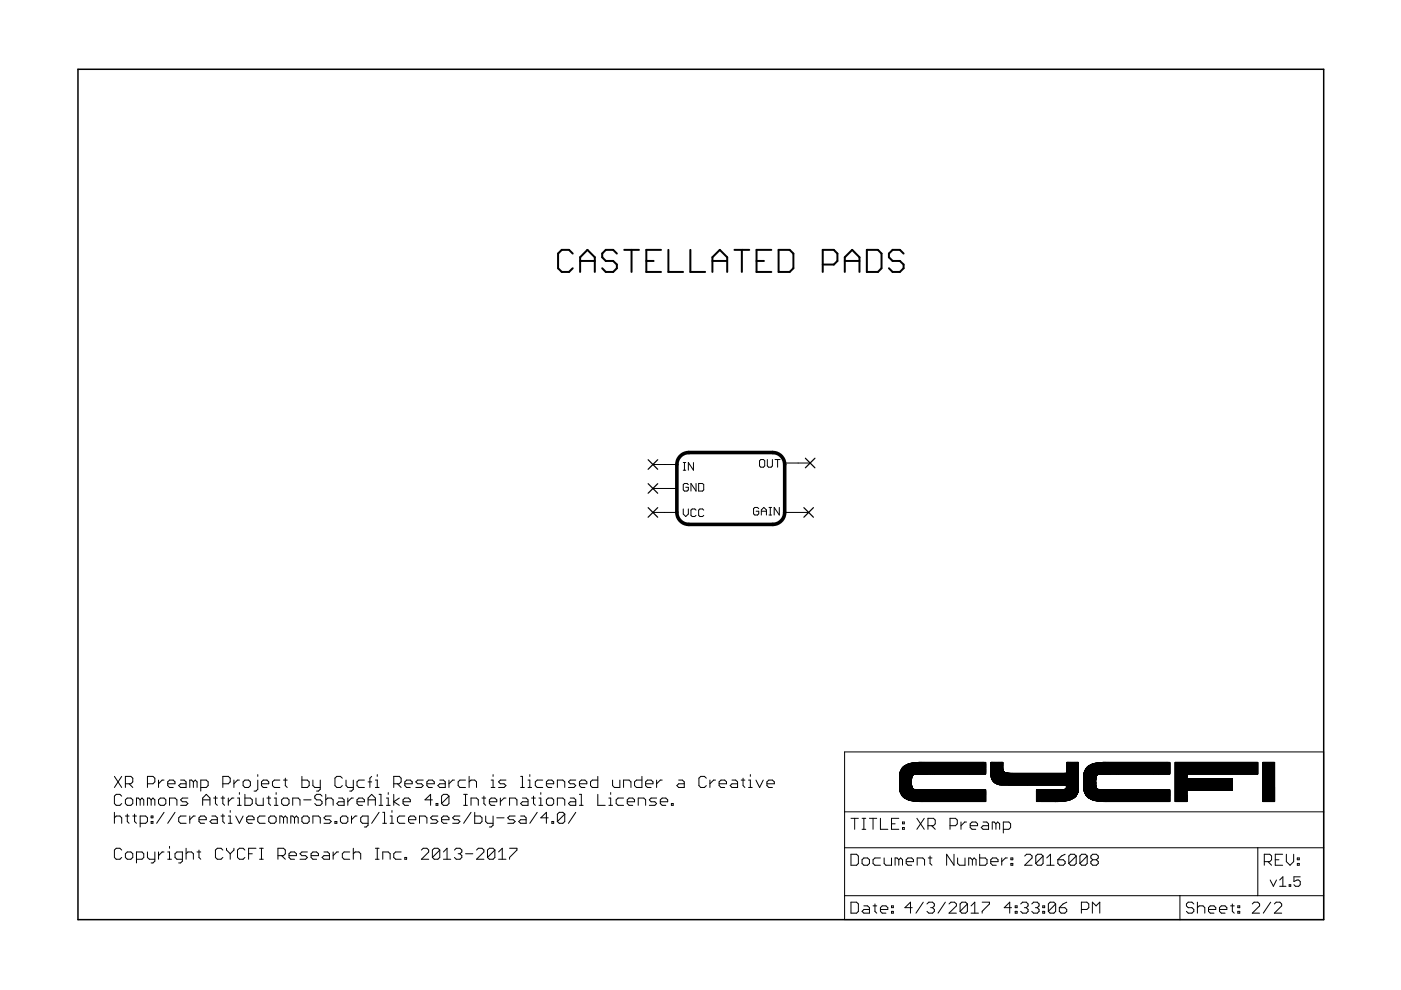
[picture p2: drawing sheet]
<svg xmlns="http://www.w3.org/2000/svg" width="297mm" height="210mm" viewBox="0 0 297 210" stroke-linecap="round" stroke-linejoin="round" font-family="sans-serif">
<g fill="none" stroke="#000" stroke-width=".21">
<path d="M138.4 98.5h5.1M144.9 99.7h.5M144.9 98.1h.5M145.1 98.1v1.6M147 98.1v1.6l-1.1-1.6v1.6M161.3 97.4h.6l.2 .3v1.1l-.2 .3h-.6l-.3-.3v-1.1zM162.7 97.4v1.4l.3 .3h.5l.3-.3v-1.4M164.3 97.4h1.1M164.9 97.4v1.7M166.7 98.2h5.1M138.4 103.6h5.1M138.4 108.6h5.1"/>
<path d="M144.9 107.9v1.1l.5 .5 .5-.5v-1.1M145.9 102.8l-.2-.3h-.6l-.2 .3v1.1l.2 .2h.6l.2-.2v-.6h-.5M147.6 102.5v1.6l-1.1-1.6v1.6M147.6 108.2l-.3-.3h-.5l-.3 .3v1.1l.3 .2h.5l.3-.2M148.1 102.5h.8l.3 .3v1.1l-.3 .2h-.8zM149.2 108.2l-.3-.3h-.5l-.3 .3v1.1l.3 .2h.5l.3-.2M160.9 107.8l-.3-.2h-.6l-.2 .2v1.1l.2 .3h.6l.3-.3v-.5h-.6M161.4 109.2v-1.1l.5-.5 .6 .5v1.1M161.4 108.4h1.1M163 107.6h.6M163 109.2h.6M163.3 107.6v1.6"/>
<path d="M165.2 107.6v1.6l-1.1-1.6v1.6M166.4 108.6h5M179.1 159.4h101.5v35.6h-101.5zM24.3 164.6l1.5 2.4M24.3 172.2v2.4M24.3 173.4l.3-.4h.8l.4 .4v1.2M25.8 164.6l-1.5 2.4M25.8 168.8l-.4-.4h-.8l-.3 .4v1.6l.3 .4h.8l.4-.4M26.6 166.2h1.1l.5-.4v-.8l-.5-.4h-1.1v2.4M26.6 169.6l.4-.4h.7l.5 .4v.8l-.5 .4h-.7l-.4-.4zM26.6 173h.8M27 172.6v1.6l.4 .4"/>
<path d="M27.4 166.2l.8 .8M28.2 173h.7M28.5 172.6v1.6l.4 .4M29.7 174.6h1.2l.4-.4v-.8l-.4-.4h-1.2v2.3M29.7 169.6l-.4-.4h-.4v1.6M29.7 169.6v1.2M29.7 169.6l.4-.4 .4 .4v1.2M31.3 166.2h1.1l.4-.4v-.8l-.4-.4h-1.1v2.4M32 169.6l-.3-.4h-.4v1.6M32 169.6l.4-.4 .4 .4v1.2M32 169.6v1.2M32 173h.4v.4h-.4z"/>
<path d="M32 174.2h.4v.4h-.4zM33.6 165.4v1.6M34 169.2h.8l.4 .4v.8l-.4 .4h-.8l-.4-.4v-.8zM34.8 165.4h-.4l-.8 .8M34.8 172.2l-1.6 2.4M35.6 166.2h1.5v-.4l-.4-.4h-.8l-.3 .4v.8l.3 .4h.8M35.9 170.8v-1.6h1.2l.4 .4v1.2M35.9 179.5v.4M37.1 172.2l-1.5 2.4M38.3 165.4h.8l.4 .4v1.2h-1.2l-.4-.4 .4-.4h1.2M39.5 179.9v2.3M39.5 173h-1.2l-.4 .4v.8l.4 .4h1.2"/>
<path d="M39.8 169.2h-1.1l-.4 .4 .4 .4h.8l.3 .4-.3 .4h-1.2M40.2 173v1.6M41 165.8l-.4-.4h-.4v1.6M41 165.8v1.2M41 165.8l.4-.4 .4 .4v1.2M41.4 173h-.4l-.8 .8M42.2 173.8h1.5v-.4l-.4-.4h-.7l-.4 .4v.8l.4 .4h.7M42.6 167h1.1l.4-.4v-.8l-.4-.4h-1.1v2.3M43 170.8v-1.6l.7-.8 .8 .8v1.6M43 169.6h1.5M44.9 173h.8l.4 .4v1.2h-1.2l-.4-.4 .4-.4h1.2M45.3 169.2h.8"/>
<path d="M45.7 168.8v1.6l.4 .4M46.9 169.2h.7M46.9 173h.7M47.2 166.2h1.2l.4-.4v-.8l-.4-.4h-1.2v2.4M47.2 168.8v1.6l.4 .4M47.2 172.6v1.6l.4 .4M48 179.9v.3l.8 .8M48.4 173h.4v1.6M48.4 169.2v1.6M48.4 174.6h.8M48.8 171.9v.3M49.6 165.4v1.6"/>
<path d="M49.6 179.9v.3l-.8 .8M49.6 169.2h-.4l-.8 .8M50 173l.8 1.6 .7-1.6M50.4 170.8h.7M50.4 169.2h.4v1.6M50.8 165.4h-.4l-.8 .8M50.8 168v.4M51.5 165.8l.4-.4h.8l.4 .4v.8l-.4 .4h-.8l-.4-.4zM51.9 168.4v2.4h1.2l.4-.4v-.8l-.4-.4h-1.2M52.3 173.8h1.6v-.4l-.4-.4h-.8l-.4 .4v.8l.4 .4h.8M54.3 169.2v1.2l.4 .4h1.1v-1.6M54.3 179.9h-1.6v2.3"/>
<path d="M54.7 165.4v1.9l-.4 .4h-.4M54.7 164.2v.4M55 179.9h.8M55.4 166.2h1.6v-.4l-.4-.4h-.8l-.4 .4v.8l.4 .4h.8M55.4 179.9v2.3M56.2 173h-1.2l-.3 .4v.8l.3 .4h1.2M56.6 169.2h.8M57 168.8v1.6l.4 .4M57 173.4l.4-.4h.8l.3 .4v.8l-.3 .4h-.8l-.4-.4zM58.2 170.8h.7M58.2 169.2h.3v1.6M58.5 168v.4"/>
<path d="M59.3 165.4h-1.1l-.4 .4v.8l.4 .4h1.1M59.7 169.6l.4-.4h.8l.4 .4v.8l-.4 .4h-.8l-.4-.4zM60.1 165.4h.8M60.1 173.4l-.4-.4h-.4v1.6M60.1 173.4v1.2M60.1 173.4l.4-.4 .4 .4v1.2M60.5 165v1.6l.4 .4M62.1 170.8v-1.6h1.1l.4 .4v1.2M62.4 173.4l-.3-.4h-.4v1.6M62.4 173.4v1.2M62.4 173.4l.4-.4 .4 .4v1.2M64 164.6v2.4h1.2l.4-.4v-.8l-.4-.4h-1.2"/>
<path d="M64 173.4l.4-.4h.8l.4 .4v.8l-.4 .4h-.8l-.4-.4zM64.4 169.6h1.6M66.3 165.4v1.2l.4 .4h1.2M66.3 174.6v-1.6h1.2l.4 .4v1.2M67.9 165.4v1.9l-.4 .4h-.4M68.3 168.8l-.4-.4h-.8l-.4 .4v.4l.4 .4h.8l.4 .4v.4l-.4 .4h-.8l-.4-.4M69.1 169.6l.4-.4h.7l.4 .4v1.2M69.1 168.4v2.4M70.2 173h-1.1l-.4 .4 .4 .4h.7l.4 .4-.4 .4h-1.1M71 174.2h.4v.4h-.4zM71.8 169.2h.8l.4 .4v1.2h-1.2l-.4-.4 .4-.4h1.2M72.2 173.4l.4-.4h.8l.3 .4v.8l-.3 .4h-.8l-.4-.4z"/>
<path d="M72.6 165l-.4-.4h-.8l-.4 .4v1.6l.4 .4h.8l.4-.4M73.4 165.4v1.2l.3 .4h1.2M73.7 169.2v1.6M74.5 173v1.6M74.9 165.4v1.9l-.4 .4h-.4M74.9 179.9v2.3M74.9 169.2h-.4l-.8 .8M75.7 170h1.6v-.4l-.4-.4h-.8l-.4 .4v.8l.4 .4h.8M75.7 173h-.4l-.8 .8M77.3 165.4h-1.2l-.4 .4v.8l.4 .4h1.2M78 165.8h.8M78 169.6h1.6"/>
<path d="M78 170.8v-1.6l.8-.8 .8 .8v1.6M78 174.6h-1.1l-.4-.4v-.8l.4-.4h1.1v2l-.4 .3h-.3M78.8 164.6l-.4 .4v2M79.6 165.4h.4v1.6M79.6 167h.8M79.6 179.9h.8M80 164.2v.4M80 179.9v2.3M80.4 168.4h.4v2.4M80.4 170.8h.8M80.4 172.2l-1.6 2.4M81.2 174.6h.7"/>
<path d="M81.2 172.2h.3v2.4M81.9 170.8h.8M81.9 169.2h.4v1.6M82.3 168v.4M82.7 173h.4v1.6M82.7 174.6h.8M83.1 171.9v.3M83.5 166.2h1.2l.3-.4v-.8l-.3-.4h-1.2v2.4M83.5 168.4v2.4M84.3 166.2l.7 .8M84.7 169.2l-1.2 .8 1.2 .8M85.4 170h1.6v-.4l-.4-.4h-.8l-.4 .4v.8l.4 .4h.8"/>
<path d="M85.8 166.2h1.6v-.4l-.4-.4h-.8l-.4 .4v.8l.4 .4h.8M85.8 173h-1.1l-.4 .4v.8l.4 .4h1.1M86.6 173.8h1.6v-.4l-.4-.4h-.8l-.4 .4v.8l.4 .4h.8M88.9 174.6v-1.6h1.2l.4 .4v1.2M89.7 165.4h-1.1l-.4 .4 .4 .4h.7l.4 .4-.4 .4h-1.1M90.5 166.2h1.6v-.4l-.4-.4h-.8l-.4 .4v.8l.4 .4h.8M91.7 169.6h-1.6l1.2-1.2v2.4M92.5 170.4h.3v.4h-.3zM92.8 173h-1.1l-.4 .4 .4 .4h.8l.3 .4-.3 .4h-1.2M93.2 165.4h.8l.4 .4v1.2h-1.2l-.4-.4 .4-.4h1.2M93.6 173.8h1.6v-.4l-.4-.4h-.8l-.4 .4v.8l.4 .4h.8M95.2 165.4v1.6"/>
<path d="M95.2 168.8v1.6l-.4 .4h-.8l-.4-.4M95.2 168.8l-.4-.4h-.8l-.4 .4v1.6M95.2 168.8l-1.6 1.6M96.4 165.4h-.4l-.8 .8M97.5 173h-1.1l-.4 .4 .4 .4h.7l.4 .4-.4 .4h-1.1M98.3 168.4h.8M98.3 170.8h.8M98.7 165.4h-1.2l-.4 .4v.8l.4 .4h1.2M98.7 168.4v2.4M99.5 165.8l.4-.4h.7l.4 .4v1.2M99.5 164.6v2.4M99.9 170.8v-1.6h1.1l.4 .4v1.2"/>
<path d="M99.9 172.2l-1.6 2.4M100.6 172.2v2.4h1.2l.4-.4v-.8l-.4-.4h-1.2M102.2 169.2h.8M102.6 168.8v1.6l.4 .4M103 173v1.2l.4 .4h1.1M103.8 170h1.5v-.4l-.4-.4h-.8l-.3 .4v.8l.3 .4h.8M104.1 165.4h.4v1.6M104.1 167h.8M104.5 164.2v.4M104.5 173v2l-.4 .3h-.3M105.3 173.4h1.6M106.1 169.2v1.6"/>
<path d="M107.3 165.4h-1.2l-.4 .4 .4 .4h.8l.4 .4-.4 .4h-1.2M107.3 169.2h-.4l-.8 .8M108 170.8v-1.6h1.2l.4 .4v1.2M108 179.9h1.6v.3l-1.6 1.6v.4M109.2 173h-1.2l-.3 .4 .3 .4h.8l.4 .4-.4 .4h-1.1M110.4 164.6h.4v2.4M110.4 167h.8M110.4 173h.8l.3 .4v1.2h-1.1l-.4-.4 .4-.4h1.1M110.8 169.2h.7l.5 .4v1.2h-1.2l-.4-.4 .4-.4h1.2M112 165.4h.3v1.6M112 167h.7M112.3 164.2v.4"/>
<path d="M112.7 169.2h.8M113.1 168.8v1.6l.4 .4M113.9 172.2l-1.6 2.4M114.3 170.8h.8M114.3 169.2h.4v1.6M114.7 168v.4M115.1 165.4h-1.2l-.4 .4v.8l.4 .4h1.2M115.8 166.2h1.6v-.4l-.4-.4h-.8l-.4 .4v.8l.4 .4h.8M116.2 169.2h.8l.4 .4v.8l-.4 .4h-.8l-.4-.4v-.8zM116.2 173.4h-1.5l1.1-1.2v2.4M117 174.2h.4v.4h-.4zM118.2 167v-1.6h1.1l.4 .4v1.2"/>
<path d="M118.2 170.8v-1.6h1.1l.4 .4v1.2M119.7 172.6l-.4-.4h-.7l-.4 .4v1.6M119.7 172.6v1.6l-.4 .4h-.7l-.4-.4M119.7 172.6l-1.5 1.6M120.9 169.2h.8l.4 .4v1.2h-1.2l-.4-.4 .4-.4h1.2M122.1 165.4h-1.2l-.4 .4 .4 .4h.8l.4 .4-.4 .4h-1.2M122.1 172.2l-1.6 2.4M122.9 166.2h1.5v-.4l-.4-.4h-.7l-.4 .4v.8l.4 .4h.7M122.9 168.4h.4v2.4M122.9 170.8h.7M126.7 164.6v2.4h-1.1l-.4-.4v-.8l.4-.4h1.1M126.7 168.4v2.4h1.6"/>
<path d="M129.1 170.8h.8M129.1 169.2h.4v1.6M129.5 168v.4M129.9 165.4v1.2l.4 .4h1.1v-1.6M132.2 167v-1.6h1.2l.4 .4v1.2M132.2 169.2h-1.2l-.4 .4v.8l.4 .4h1.2M133 170h1.5v-.4l-.3-.4h-.8l-.4 .4v.8l.4 .4h.8M135.3 170.8v-1.6h1.2l.4 .4v1.2M136.1 164.6v2.4h-1.2l-.4-.4v-.8l.4-.4h1.2M136.9 166.2h1.6v-.4l-.5-.4h-.7l-.4 .4v.8l.4 .4h.7M139.2 165.4v1.6M139.2 169.2h-1.2l-.3 .4 .3 .4h.8l.4 .4-.4 .4h-1.1"/>
<path d="M140 170h1.6v-.4l-.4-.4h-.8l-.4 .4v.8l.4 .4h.8M140.4 165.4h-.4l-.8 .8M142.3 170.4h.4v.4h-.4zM143.9 165.4h.8l.4 .4v1.2h-1.2l-.4-.4 .4-.4h1.2M149.8 165l-.4-.4h-.8l-.4 .4v1.6l.4 .4h.8l.4-.4M150.5 165.4v1.6M151.7 165.4h-.4l-.8 .8M152.5 166.2h1.5v-.4l-.4-.4h-.7l-.4 .4v.8l.4 .4h.7M155.2 165.4h.8l.4 .4v1.2h-1.2l-.4-.4 .4-.4h1.2M157.1 165.4h.8M157.5 165v1.6l.4 .4M158.7 165.4h.4v1.6"/>
<path d="M158.7 167h.8M159.1 164.2v.4M160.3 165.4l.8 1.6 .7-1.6M162.6 166.2h1.6v-.4l-.4-.4h-.8l-.4 .4v.8l.4 .4h.8M179.1 179.7h101.5M179.1 172.1h101.5M180.4 173.5h1.6M181.2 173.5v2.3M182.8 173.5h.8M182.8 175.8h.8M183.2 173.5v2.3M184.3 173.5h1.6"/>
<path d="M185.1 173.5v2.3M186.7 173.5v2.3h1.5M189 174.7h.8M190.6 173.5h-1.6v2.3h1.6M190.8 164.6h2.5M190.8 166.2h2.5M190.8 165.4h2.5M190.8 166.9h2.5M190.8 165.8h2.5M190.8 167.5h18.2v2.4h-14.4M190.8 164.1v3.4M190.8 164.4h2.6"/>
<path d="M190.8 166.9h2.5l.1 .2-.1-.2M190.8 164.5h2.6M190.8 166.6h2.5v.5a1.11 1.11 0 0 0 1.3 .3M190.8 165.1h2.5M190.8 167.4h3.5M190.8 166.4l2.5 .1M190.8 166.5l2.5 .1M190.8 166.8l2.5 .1M190.8 167l2.6 .1M190.8 167.2h2.8M190.8 167.3h2.9M190.8 167.4l4.2 .1"/>
<path d="M190.8 167.3h2.8M190.8 165h2.5M190.8 167.5l.1 .5M190.8 167.1h2.6M190.8 167h2.5M190.8 166.7h2.5M190.8 166.6h2.5M190.8 166.5h2.5M190.8 166.4h2.5M190.8 166.3h2.5M190.8 166.1h2.5M190.8 166h2.5"/>
<path d="M190.8 165.9h2.5M190.8 165.7h2.5M190.8 165.6h2.5M190.8 165.5h2.5M190.8 165.3h2.5M190.8 165.2h2.5M190.8 164.9h2.5M190.8 164.8h2.5M190.8 164.7h2.5M190.8 164.1h18.2M190.8 167.4v.1M190.8 167.5h18.2"/>
<path d="M190.8 167.7h18.2M190.8 164.1h.1M190.8 163.9h18.2M190.8 167.7l.1 .2M190.8 163.9v.5h2.7M190.8 163.8h18.2l-.2 .3M190.8 163.8h18.2M190.8 167.8h18.2M190.9 163.7h18.1M190.9 167.9h18.1M190.9 163.7v.2M190.9 163.8l-.1 .1"/>
<path d="M190.9 163.6h18.1M190.9 168l.2 .4M190.9 163.6l-.1 .5M190.9 168h18.1M190.9 167.9l.2 .4M190.9 163.6v.1M190.9 167.9h.1M190.9 168.1h18.1M190.9 163.5h18.1M191 163.5h.1M191 168.1h.1M191 163.4h18"/>
<path d="M191 168.2h18M191 163.3h18M191.1 163.3h17.9M191.1 168.3h17.9M191.1 163.3l-.2 .4M191.1 168.4h.1M191.1 163.2v.1M191.1 168.3v.1M191.1 163.3h.1M191.1 168.4l.6 .7M191.1 163.2l-.2 .4M191.1 163.2h17.9"/>
<path d="M191.1 168.4l.2 .2M191.1 168.4h17.9M191.1 163.1v.1M191.2 168.5h17.8M191.2 163h17.8M191.2 168.6h17.8M191.3 168.6l.1 .3M191.3 162.9h17.7M191.3 168.7h17.7M191.3 168.8h17.7M191.3 162.9h.1M191.3 162.8l-.2 .4"/>
<path d="M191.3 162.8h17.7M191.3 174.3h.4v.4h-.4zM191.3 175.5h.4v.3h-.4zM191.3 162.8l-.1 .2M191.4 162.8h17.6M191.4 168.9h17.6M191.4 168.9l.1 .1M191.4 162.7h17.6M191.5 168.9h17.5M191.5 168.9l.3 .3M191.5 162.6h17.5M191.5 169h17.5"/>
<path d="M191.6 169h17.4M191.6 162.5h17.4M191.6 169.1h17.4M191.6 169l.1 .1M191.7 169.1l.4 .3 16.9-.1M191.7 162.5l-.4 .3M191.7 162.5h17.3M191.7 169.1h17.3M191.7 162.5l-.1 .1M191.7 162.4h17.3M191.8 169.2h17.2M191.8 169.2l.9 .4h16.3"/>
<path d="M191.9 162.4h17.1M191.9 169.2h17.1M191.9 162.4l-.6 .4M192 169.3h17M192 162.3l-.1 .1M192 162.3h17M192.2 162.2h16.8M192.2 169.4h16.8M192.3 169.4h16.7M192.4 162.1h16.6M192.4 169.5h16.6M192.7 161.9h16.3"/>
<path d="M192.8 169.7h16.2M192.8 169.6v.1M192.8 161.9l-.1 .1M192.9 169.7h.1M192.9 161.9h.1M192.9 161.9h16.1M193 169.7h16M193 169.7l.4 .1M193 161.9h.1M193 161.9l-1.3 .6M193.1 161.9h-.1M193.1 161.8h15.9"/>
<path d="M193.2 161.8l-.1 .1M193.3 169.8h15.7M193.3 165.1v.1M193.3 165.2h-2.5M193.3 166.3h.1M193.3 166.3v.1M193.3 166.4h.1M193.3 166.5v.1M193.3 165v.1M193.3 165.1h.1M193.3 166.6v.1M193.3 166.6v.2h-2.5"/>
<path d="M193.3 161.8h.1M193.3 164.9v1.7M193.3 166.7h.1M193.3 166.8v.1M193.3 164.9l-2.5 .1M193.3 164.7v.2M193.3 164.8h-2.5M193.3 164.8v.3M193.3 164.6h.1M193.4 164.5l-.1 .3M193.4 164.5l-.1 .2M193.4 167.1h.1"/>
<path d="M193.4 167.1l.1 .1M193.4 164.4v.1M193.4 161.8h.1M193.4 164.4l-2.6 .1M193.4 164.4h.1M193.4 167.1l-2.6 .1v.5M193.5 169.8h15.5M193.5 164.4h.1M193.5 164.3l-.1 .1M193.5 164.3h.1M193.6 164.3h.1M193.6 164.3h-2.8"/>
<path d="M193.6 167.2l.1 .2M193.6 164.3l-.2 .1M193.7 164.2v.1M193.7 164.3h-2.9M193.7 164.3h-.2M193.7 161.8l-.7 .1M193.7 161.8h-.1M193.7 164.2h.1M193.7 169.8h.1M193.8 164.2h.1M193.8 167.4h.1M193.8 161.7h15.2"/>
<path d="M193.9 169.8l15.1 .1M193.9 161.7l-.1 .1M193.9 164.2h-3.1M193.9 167.4h.1M194 161.7h.1M194.1 169.9h.1M194.1 167.4h.1M194.1 164.1l-.1 .1M194.2 161.7h-.1M194.2 164.1l-3.4 .1M194.3 169.9h.1M194.4 161.7h14.6v2.4h-18.2"/>
<path d="M194.4 173.5l1.6 2.3M194.5 161.7h-.1M194.5 167.4h.1M194.6 167.4l.5 .1M194.6 164.1h.1M194.8 161.6l-.1 .1M194.9 161.6l-1.2 .2M195.1 169.9h.1M195.1 164.1l-1.4 .1M195.6 164.1h.1M196 173.5l-1.6 2.3M196.7 175.1h1.2l.4-.4v-.8l-.4-.4h-1.2v2.3"/>
<path d="M197.5 175.1l.8 .7M201.4 175.1h1.2l.4-.4v-.8l-.4-.4h-1.2v2.3M203.8 174.3v1.5M204.9 174.3h-.4l-.7 .8M205.7 175.1h1.6v-.4l-.4-.4h-.8l-.4 .4v.8l.4 .3h.8M207 164.1h-.4M208.3 167.5h.2M208.4 174.3h.8l.4 .4v1.1h-1.2l-.4-.3 .4-.4h1.2M208.6 161.6l.2 .1M208.6 167.5l.3 .1 .1 .3h-18.1v-.2M208.7 164.1h-.1M208.9 161.7l.1 .3-16.6 .1"/>
<path d="M209 169.5h-16.5l2.4 .4M209 167.6h-18.2h18.2M209 168.5l-17.8 .1M209 164h-18.2h18.2M209 163l-17.8 .1h17.8M209 162.9l-17.7 .1-.2 .1M209 162h-16.4l-.7 .3h17.1M209 161.8h-15.5M210.1 162.1h2.5M210.1 162h2.5M210.1 161.9h2.5M210.1 161.8h2.5"/>
<path d="M210.1 164.1h18.6M210.1 164.2h18.6M210.1 164.3h18.6M210.1 164.4h18.6M210.1 164.5h18.6M210.1 163.2l2.6 .1M210.1 163.4h2.6M210.1 163.4l2.7 .2M210.1 163.7h2.8l.2 .1M210.1 163.6h2.7M210.1 163.6l2.8 .1M210.1 163.7h2.9"/>
<path d="M210.1 163.8h3M210.1 163.8l3.2 .1M210.1 163.9h3.6M210.1 163.9l4.1 .1M210.1 164h18.6M210.1 163.5h2.6M210.1 163.3l2.6 .1M210.1 163.2h2.5M210.1 163.1l2.5 .1M210.1 163.1h2.5M210.1 163h2.5M210.1 162.9h2.5"/>
<path d="M210.1 162.8h2.5M210.1 162.7h2.5M210.1 162.6h2.5M210.1 162.5h2.5M210.1 162.4h2.5M210.1 162.3h2.5M210.1 162.2h2.5M210.1 164.4v.3M210.1 164.6h18.6M210.1 164.7h18.6M210.1 164.7l.1 .3M210.2 161.6h2.4"/>
<path d="M210.2 164.8h18.5M210.2 164.9h18.5M210.2 165h18.5M210.2 165l.2 .3M210.2 165.1h18.5M210.3 165.1h18.4M210.3 165.2h18.4M210.4 165.3h18.3M210.4 165.3l.3 .5M210.4 165.4h18.3M210.4 165.5h18.3M210.5 165.5h18.2"/>
<path d="M210.5 165.6h18.2M210.6 165.6h18.1M210.6 165.7h18.1M210.7 165.7h18M210.7 165.8h18M210.7 165.8l.3 .2M210.8 165.8h17.9M210.8 165.9h17.9M210.9 165.9h17.8M210.9 166h17.8M211 166l1.4 .5M211.1 166.1h17.6"/>
<path d="M211.2 174.7l-.4-.4h-.4v1.5M211.2 174.7v1.1M211.2 174.7l.3-.4 .4 .4v1.1M211.2 166.2h17.5M211.3 166.2h17.4M211.5 166.3h17.2M211.6 166.3h17.1M211.8 166.4h16.9M212 166.4h16.7M212.6 163.2v.1M212.6 163.2l.1 .1M212.6 163.2v.1v-1.7h-2.5v2.8"/>
<path d="M212.7 163.3v.2M212.7 163.4v.1M212.7 163.4l-2.6-.1a2.72 2.72 0 0 0 3 3l.8 .1M212.7 163.5l.1 .1M212.7 175.8h1.2l.4-.3v-.8l-.4-.4h-1.2v2.3M212.7 163.5h.1M212.8 163.6l.2 .1M213 163.7l.1 .1M213 163.7h.1M213 163.8h.1M213.1 163.8l.1 .1M213.2 163.8v.1"/>
<path d="M213.2 163.9h.3M213.3 163.9h.1M213.4 163.9h.1M213.5 163.9h.1M213.5 163.9l.3 .1M213.8 164h.4M213.8 163.9l.1 .1M214.2 166.4h.3M215.1 166.4l.3 .1M219.8 167.9h8.7M219.8 168.6h8.4l-8.4 .1M219.8 167.5h8.8"/>
<path d="M219.8 168.8h8.3M219.8 168.2h8.7M219.8 168.1h8.7M219.8 168h8.8M219.8 167.8h8.8M219.9 167.5l-.1 .1h8.8M220 167.5h-.1M220.5 169.9h.3M223.7 169.9v.1M224.3 169.9h.1M225.1 169.9h.1M225.2 167.4h.1"/>
<path d="M225.4 169.9h-.1M225.6 169.8l-5.8 .1M225.6 167.4h.1M225.7 167.4h.1M225.7 169.8h-.1M225.7 167.4l-.8 .1M225.8 167.4h.1M225.8 169.8l-1.3 .1M225.8 169.8h-6M225.8 167.3h2.8M225.8 167.4h-.1M225.9 166.5h2.8"/>
<path d="M226 169.8h-.2M226 167.2h2.7M226 167.2l-.2 .2M226 167.2h.1M226 167.2h2.7l-.1 .8M226.1 166.5h.1M226.1 167v.1M226.1 166.5v.5M226.1 167.1h2.6M226.1 166.7h2.6M226.1 166.6h2.6M226.1 166.5h2.6"/>
<path d="M226.1 166.5v.6M226.1 166.9h2.6M226.1 166.8h2.6M226.1 167h2.6h-2.6M226.1 167.1l-.1 .2M226.1 163.9h.1M226.2 169.8h-6.4M226.2 162.1h2.5M226.2 162h2.5M226.2 161.9h2.5M226.2 164v-2.4h2.5l-.1 5.7M226.2 163.2h2.5"/>
<path d="M226.2 163.4h2.5M226.2 163.6h2.5M226.2 163.7h2.5M226.2 163.9h2.5M226.2 163.5h2.5M226.2 163.3h2.5M226.2 163.1h2.5M226.2 163h2.5M226.2 162.9h2.5M226.2 162.8h2.5M226.2 162.7h2.5M226.2 162.6h2.5"/>
<path d="M226.2 162.5h2.5M226.2 162.4h2.5M226.2 162.3h2.5M226.2 162.2h2.5M226.3 169.7l-.2 .1M226.3 161.6l-.1 .2h2.5h-2.5M226.4 169.7h-6.6l.4 .2M226.5 169.7h-.2M226.7 169.7h-6.9M226.7 169.6l-.1 .1M227 169.5l-7.2 .1h7M227.1 169.5h-7.3"/>
<path d="M227.2 169.4l-7.4 .1M227.2 169.4h-7.4M227.3 169.4l-1.5 .4M227.4 169.3l-7.6 .1M227.5 169.3h-7.7M227.6 169.2l-7.8 .1M227.6 169.2h-7.8M227.7 169.1v.1M227.8 169.1l-8 .1M227.8 169.1h-8M227.9 169l-1.2 .6M227.9 169l-8.1 .1"/>
<path d="M227.9 169h-8.1M228 168.9l-8.2 .1M228 168.9h-8.2M228.1 168.8h-8.3M228.1 168.8l-.3 .3M228.2 168.7h-8.4M228.3 168.5l-8.5 .1M228.3 168.5h-8.5M228.3 168.4h-8.5M228.4 168.3l-8.6 .1M228.4 168.2v.1M228.4 168.3h-8.6"/>
<path d="M228.4 168.2l-8.6 .1M228.5 168h.1M228.5 168.1h-8.7M228.6 161.6l.1 .1h-2.5M228.6 167.8l-.5 1M228.6 168h-8.8M228.6 168l-.5 .8M228.6 167.9h-8.8M228.6 167.6l-8.8 .1h8.8M228.6 167.5v.1M228.6 167.6v.2M228.6 167.7l-8.8 .1"/>
<path d="M228.6 167.5h-8.8v2.4h5M228.6 167.4h-3.3M228.6 167.4l-3.8 .1M228.6 167.3v.2M228.7 167.3h-2.8M228.7 163.7l-2.5 .1h2.5M228.7 163.8h-2.5l-.6 .2M229.8 166.2h2.5M229.8 166.9h2.5M229.8 165.8h2.5M229.8 164.5h2.6M229.8 166.4h2.5"/>
<path d="M229.8 166.8h2.5M229.8 167.2h2.7M229.8 167.2h2.8M229.8 167.3h2.9M229.8 167.4h3.6M229.8 167.4l4.2 .1M229.8 166.5h2.5M229.8 164h18.2M229.8 167.4h.1M229.8 164.8l2.5 .1h-2.5M229.8 165h2.5M229.8 165.9l2.5 .1"/>
<path d="M229.8 166.7l2.6 .1M229.8 167.5h18.2M229.8 167.6h18.2M229.8 167.1h2.7M229.8 166.7h2.5M229.8 166.6h2.5M229.8 166.3h2.5M229.8 166.1h2.5v.5M229.8 166.1h2.5M229.8 166h2.5M229.8 165.9h2.5M229.8 165.7h2.5"/>
<path d="M229.8 165.6h2.5M229.8 165.5h2.5M229.8 165.4h2.5M229.8 165.3h2.5M229.8 165.2h2.5M229.8 165.1h2.5M229.8 164.9h2.5M229.8 164.8h2.5M229.8 164.7h2.5M229.8 164.7h2.6M229.8 164.6h2.6M229.8 163.9h18.2l-.2 .2"/>
<path d="M229.8 163.9h18.2M229.8 167.6l.1 .2 18.1-.1M229.8 164v3.6M229.9 163.8h18.1M229.9 167.8l18.1-.1h-18.1l.1 .2h18M229.9 163.7h18.1M229.9 167.9h18.1M229.9 163.6h18.1M229.9 168h18.1M229.9 168l-.1-.5h18.2v2.4h-14.4M229.9 167.9l.1 .1M229.9 168l.5 .8"/>
<path d="M230 168l.3 .6M230 163.6l-.1 .3M230 163.5h18M230 168.1h18M230 168.1h.1M230 163.4h18M230.1 168.3h17.9M230.1 163.3h17.9M230.1 168.4h.1M230.1 168.4h17.9M230.2 168.4h17.8M230.2 163.2h17.8"/>
<path d="M230.2 168.5h17.8M230.2 163.1h17.8M230.2 168.5l.1 .1M230.3 168.6h17.7M230.3 162.9h17.7M230.3 163h17.7M230.3 168.6l.2 .3M230.3 168.7h.1M230.3 168.7h17.7M230.3 162.8h17.7M230.4 168.8l1.1 .7h16.5M230.4 162.8l-.5 .9h18.1"/>
<path d="M230.4 168.8h17.6M230.4 162.8h17.6M230.4 162.9h-.1M230.4 168.9h17.6M230.5 168.9l.7 .5M230.5 162.7h17.5M230.5 168.9h17.5M230.5 162.6h17.5M230.5 162.7h.1M230.6 169h17.4M230.6 162.6h17.4M230.6 162.6h.1"/>
<path d="M230.6 162.5h17.4M230.7 169.1h17.3M230.7 162.5h17.3M230.7 162.5l-.3 .3M230.8 162.4h17.2M230.8 162.5l-.4 .4M230.8 169.2h17.2M230.9 162.4h17.1M230.9 169.2h17.1M231 169.3h17M231.1 162.3h16.9M231.1 169.3h16.9"/>
<path d="M231.2 169.4l.4 .2M231.2 169.4h.1M231.2 169.4h16.8M231.3 162.2h16.7M231.3 169.4h16.7M231.4 162.1h16.6M231.4 169.5h16.6M231.5 162.1h16.5M231.6 169.6l2.4 .3M231.6 162l-.4 .2M231.6 169.5l.2 .1M231.6 162l-.9 .5"/>
<path d="M231.6 162h16.4M231.7 169.6h16.3M231.7 162h-.1M231.8 161.9h16.2M231.8 169.6l.3 .1M231.8 169.7h16.2M231.9 161.9l-.2 .1M232 161.9h-.1M232.1 169.7h15.9M232.1 169.7h.1M232.2 161.8h15.8M232.2 169.7l15.8 .1"/>
<path d="M232.3 165.3l-2.5 .1M232.3 165v.1M232.3 165.1v.1M232.3 165.2h.1M232.3 165.2v.1M232.3 166h.1M232.3 166.1h.1M232.3 166.4v.1M232.3 166.6v.2M232.3 169.8h.1M232.3 166.8l.1 .2h-2.6M232.3 164.8v2.1"/>
<path d="M232.3 166.8h.1M232.3 164.8v.3M232.3 166.8l.3 .4M232.4 167v.1l-2.6-.1M232.4 164.6h-2.6M232.4 164.5l-.1 .3M232.4 164.6h.1M232.4 164.5h-2.6M232.4 164.5v.1M232.4 167l.1 .1M232.4 164.5h.1M232.4 164.4v.1"/>
<path d="M232.5 161.8l-.5 .1M232.5 164.4l-.1 .1M232.5 164.4h.1M232.5 167.1l.1 .1M232.5 164.4h-2.7M232.5 169.8h.1M232.6 167.2l.2 .2h.8M232.6 164.3h.1M232.6 164.3l-.2 .1M232.6 161.8h15.4M232.6 167.2l.2 .2M232.6 169.8h15.4"/>
<path d="M232.6 164.3h-2.8M232.7 164.3l-.2 .1M232.7 164.3h-2.9M232.7 164.3h.1M232.7 164.3h-.1M232.7 164.2v.1M232.7 161.8h-.1M232.7 164.2h.1M232.8 169.8h.1M232.8 167.4h.1M232.9 164.2h-.1M232.9 169.8l15.1 .1"/>
<path d="M233.1 161.7h-.1M233.1 169.9h.1M233.1 167.4h.1M233.1 164.1v.1M233.3 161.7h-.1M233.3 164.1l-3.5 .1h3.2M233.3 161.7l-1.7 .3M233.3 169.9h.1M233.4 161.7h14.6v2.4h-18.2l.1-.5M233.5 161.7h-.1M233.6 167.4h.1M233.6 164.1h.5"/>
<path d="M233.6 164.1l-.9 .2M233.6 167.4l.5 .1M233.7 164.1h-.1M233.8 161.6l-.1 .1M234 161.6l-.7 .1M234.1 169.9h.1M234.7 164.1h.1M246 164.1h-.4M247.4 167.5h.1M247.6 161.6l.2 .1M247.7 167.5l.3 .2-18.2-.1M247.7 164.1h-.1"/>
<path d="M247.9 161.7h.1M247.9 161.7l.1 .1M248 161.8l-16 .1M248 161.7l-15.2 .1M248 163.4l-18 .1M248 163.8h-18.1l-.1 .2M248 169h-17.3M248 168.2h-18h18M248 162.2h-16.8M248 162.3l-17.1 .1M248 163.1h-17.8M248 163.2h-17.9l-.2 .4"/>
<path d="M249.2 164.6h2.5M249.2 166.2h12.1M249.2 165.4h12.1M249.2 166.9h12.1M249.2 167.7h2.4M249.2 165.8h12.1M249.2 168.4h2.4M249.2 169.2h2.5M249.2 169.5h2.5M249.2 164.1h17.5v-2.5h-17.5v8.3h2.5l-.1-2.3M249.2 169.9h2.5M249.2 169.8h2.5"/>
<path d="M249.2 169.7h2.5M249.2 169.6h2.5M249.2 162.1h17.5M249.2 162h17.5M249.2 161.9h17.5M249.2 161.8h17.5M249.2 161.7h17.5M249.2 164.1h2.5M249.2 164.2h2.5M249.2 164.3h2.5M249.2 164.4h2.5M249.2 164.5h2.5"/>
<path d="M249.2 166.4h12.1M249.2 166.8h12.1M249.2 167h12.1M249.2 167.2h12.1M249.2 167.3h12.1M249.2 167.4h12.1M249.2 167.5h12.1M249.2 166.5h12.1M249.2 163.2h17.5M249.2 163.4h17.5M249.2 163.6h17.5M249.2 163.7h17.5"/>
<path d="M249.2 163.8h17.5M249.2 163.9h17.5M249.2 164h17.5M249.2 165l12.1 .1v2.5h-12.1M249.2 169.4h2.5M249.2 169.3h2.5M249.2 169.1h2.5M249.2 169h2.5M249.2 168.9h2.5M249.2 168.8h2.5M249.2 168.7h2.5M249.2 168.6h2.5"/>
<path d="M249.2 168.5l2.5 .1M249.2 168.5h2.4M249.2 168.3h2.4M249.2 168.2h2.4M249.2 168.1h2.4M249.2 168h2.4M249.2 167.9h2.4M249.2 167.8h2.4M249.2 167.6h2.4M249.2 167.1h12.1M249.2 166.7h12.1M249.2 166.6h12.1"/>
<path d="M249.2 166.3h12.1M249.2 166.1h12.1M249.2 166h12.1M249.2 165.9h12.1M249.2 165.7h12.1M249.2 165.6h12.1M249.2 165.5h12.1M249.2 165.3h12.1M249.2 165.2h12.1M249.2 165.1h12.1M249.2 165h2.4M249.2 164.9h2.4"/>
<path d="M249.2 164.8h2.4M249.2 164.7h2.4M249.2 163.5h17.5M249.2 163.3h17.5M249.2 163.1h17.5M249.2 163h17.5M249.2 162.9h17.5M249.2 162.8h17.5M249.2 162.7h17.5M249.2 162.6h17.5M249.2 162.5h17.5M249.2 162.4h17.5"/>
<path d="M249.2 162.3h17.5M249.2 162.2h17.5M251.7 164.1l-.1 1M266.7 179.7v10.2M267.8 164.6h2.4M267.8 166.2h2.4M267.8 165.4h2.4M267.8 166.9h2.4M267.8 167.7h2.4M267.8 165.8h2.4M267.8 168.4h2.4M267.8 169.2h2.4"/>
<path d="M267.8 169.5h2.4M267.8 161.6h2.4v8.3h-2.4zM267.8 169.9h2.4M267.8 169.8h2.4M267.8 169.7h2.4M267.8 169.6h2.4M267.8 162.1h2.4M267.8 162h2.4M267.8 161.9h2.4M267.8 161.8h2.4M267.8 161.7h2.4M267.8 164.1h2.4"/>
<path d="M267.8 164.2h2.4M267.8 164.3h2.4M267.8 164.4h2.4M267.8 164.5h2.4M267.8 166.4h2.4M267.8 166.8h2.4M267.8 167h2.4M267.8 167.2h2.4M267.8 167.3h2.4M267.8 167.4h2.4M267.8 167.5h2.4M267.8 166.5h2.4"/>
<path d="M267.8 163.2h2.4M267.8 163.4h2.4M267.8 163.6h2.4M267.8 163.7h2.4M267.8 163.8h2.4M267.8 163.9h2.4M267.8 164h2.4M267.8 165h2.4M267.8 169.4h2.4M267.8 169.3h2.4M267.8 169.1h2.4M267.8 169h2.4"/>
<path d="M267.8 168.9h2.4M267.8 168.8h2.4M267.8 168.7h2.4M267.8 168.6h2.4M267.8 168.5h2.4M267.8 168.3h2.4M267.8 168.2h2.4M267.8 168.1h2.4M267.8 168h2.4M267.8 167.9h2.4M267.8 167.8h2.4M267.8 167.6h2.4"/>
<path d="M267.8 167.1h2.4M267.8 166.7h2.4M267.8 166.6h2.4M267.8 166.3h2.4M267.8 166.1h2.4M267.8 166h2.4M267.8 165.9h2.4M267.8 165.7h2.4M267.8 165.6h2.4M267.8 165.5h2.4M267.8 165.3h2.4M267.8 165.2h2.4"/>
<path d="M267.8 165.1h2.4M267.8 164.9h2.4M267.8 164.8h2.4M267.8 164.7h2.4M267.8 163.5h2.4M267.8 163.3h2.4M267.8 163.1h2.4M267.8 163h2.4M267.8 162.9h2.4M267.8 162.8h2.4M267.8 162.7h2.4M267.8 162.6h2.4"/>
<path d="M267.8 162.5h2.4M267.8 162.4h2.4M267.8 162.3h2.4M267.8 162.2h2.4M25.8 180.2l-.4-.3h-.8l-.3 .3v1.6l.3 .4h.8l.4-.4M26.6 181l.4-.4h.7l.5 .4v.8l-.5 .4h-.7l-.4-.4zM28.9 182.2h1.2l.4-.4v-.8l-.4-.4h-1.2v2.4M31.3 180.6v1.2l.4 .4h1.1M32.8 180.6v2l-.4 .4h-.4M33.6 180.6v1.6M34.8 180.6h-.4l-.8 .8M35.6 180.6h.3v1.6"/>
<path d="M35.6 182.2h.7M38.7 182.2h-1.2l-.4-.4v-.8l.4-.4h1.2v2l-.4 .4h-.4M39.5 181l.3-.4h.8l.4 .4v1.2M41.8 180.6h.8M42.2 180.2v1.6l.4 .4M47.2 180.2l-.3-.3h-.8l-.4 .3v1.6l.4 .4h.8l.3-.4M48.8 181v1.2M51.9 180.2l-.4-.3h-.7l-.4 .3v1.6l.4 .4h.7l.4-.4M52.7 181h.8M55 182.2h.8M58.9 181.4h1.2l.4-.4v-.8l-.4-.3h-1.2v2.3M59.7 181.4l.8 .8"/>
<path d="M61.3 181.4h1.5v-.4l-.4-.4h-.7l-.4 .4v.8l.4 .4h.7M65.2 180.6h-1.2l-.4 .4 .4 .4h.8l.4 .4-.4 .4h-1.2M66 181.4h1.5v-.4l-.4-.4h-.8l-.3 .4v.8l.3 .4h.8M68.7 180.6h.8l.3 .4v1.2h-1.1l-.4-.4 .4-.4h1.1M70.6 180.6v1.6M71.8 180.6h-.4l-.8 .8M74.1 180.6h-1.1l-.4 .4v.8l.4 .4h1.1M74.9 181l.4-.4h.8l.4 .4v1.2M79.6 182.2h.8M81.2 182.2v-1.6h1.1l.4 .4v1.2M85 180.6h-1.1l-.4 .4v.8l.4 .4h1.1M85.8 181.8h.4v.4h-.4z"/>
<path d="M89.3 180.2l.4-.3h.8l.4 .3v.4l-1.6 1.6h1.6M93.2 180.2l-.4-.3h-.7l-.4 .3v1.6M93.2 180.2v1.6l-.4 .4h-.7l-.4-.4M93.2 180.2l-1.5 1.6M94 182.2h1.6M94 180.6l.8-.7v2.3M96.4 180.2l.3-.3h.8l.4 .3v.4l-.4 .4M97.1 181h.4M97.5 181l.4 .4v.4l-.4 .4h-.8l-.3-.4M98.7 181h1.5M101 180.2l.4-.3h.8l.4 .3v.4l-1.6 1.6h1.6M104.9 180.2l-.4-.3h-.7l-.4 .3v1.6"/>
<path d="M104.9 180.2v1.6l-.4 .4h-.7l-.4-.4M104.9 180.2l-1.5 1.6M105.7 182.2h1.6M105.7 180.6l.8-.7v2.3M179.1 189.9h101.5M180.4 181.1h1.2l.4 .4v1.6l-.4 .4h-1.2zM180.4 191.3h1.2l.4 .4v1.5l-.4 .4h-1.2zM182.8 182.3l.4-.4h.7l.4 .4v.8l-.4 .4h-.7l-.4-.4zM183.2 192.1h.7l.4 .3v1.2h-1.1l-.4-.4 .4-.4h1.1M185.1 192.1h.8M185.5 191.7v1.5l.4 .4M186.7 181.9h-1.2l-.4 .4v.8l.4 .4h1.2"/>
<path d="M186.7 192.8h1.5v-.4l-.4-.3h-.8l-.3 .3v.8l.3 .4h.8M187.5 181.9v1.2l.3 .4h1.2v-1.6M189 193.2h.4v.4h-.4zM189 192.1h.4v.3h-.4zM190.6 182.3l-.4-.4h-.4v1.6M190.6 182.3l.4-.4 .3 .4v1.2M190.6 182.3v1.2M192.1 182.7h1.6v-.4l-.4-.4h-.8l-.4 .4v.8l.4 .4h.8M193.4 192.4h-1.5l1.1-1.1v2.3M194.5 183.5v-1.6h1.1l.4 .4v1.2M195.7 191.3l-1.5 2.3M196.5 191.7l.4-.4h.8l.4 .4v.4l-.4 .3"/>
<path d="M196.8 181.9h.8M197.2 181.5v1.6l.4 .4M197.3 192.4h.4M197.7 192.4l.4 .4v.4l-.4 .4h-.8l-.4-.4M200.4 191.3l-1.5 2.3M201.2 191.7l.4-.4h.8l.4 .4v.4l-1.6 1.5h1.6M202.3 181.1v2.4l-1.6-2.4v2.4M203 181.9v1.2l.4 .4h1.2v-1.6M205.1 191.7v1.5l-.4 .4h-.8l-.3-.4M205.1 191.7l-.4-.4h-.8l-.3 .4v1.5M205.1 191.7l-1.5 1.5M205.9 193.6h1.6"/>
<path d="M205.9 192.1l.8-.8v2.3M206.2 182.3l-.4-.4h-.4v1.6M206.2 182.3v1.2M206.2 182.3l.3-.4 .4 .4v1.2M207.7 181.1v2.4h1.2l.4-.4v-.8l-.4-.4h-1.2M208.2 191.3h1.6v.4l-1.6 1.5v.4M210.1 182.7h1.5v-.4l-.4-.4h-.8l-.3 .4v.8l.3 .4h.8M212.4 181.9v1.6M213.6 181.9h-.4l-.8 .8M214.3 183.1h.4v.4h-.4zM214.3 181.9h.4v.4h-.4zM214.5 192.4h-1.6l1.2-1.1v2.3"/>
<path d="M215.2 193.2h.4v.4h-.4zM215.2 192.1h.4v.3h-.4zM216.4 191.7l.4-.4h.8l.4 .4v.4l-.4 .3M217.2 192.4h.4M217.3 181.5l.4-.4h.7l.4 .4v.4l-1.5 1.6h1.5M217.6 192.4l.4 .4v.4l-.4 .4h-.8l-.4-.4M218.8 191.7l.3-.4h.8l.4 .4v.4l-.4 .3M219.5 192.4h.4M219.9 192.4l.4 .4v.4l-.4 .4h-.8l-.3-.4M221.1 193.2h.4v.4h-.4zM221.1 192.1h.4v.3h-.4zM221.1 181.5v1.6l-.3 .4h-.8l-.4-.4"/>
<path d="M221.1 181.5l-.3-.4h-.8l-.4 .4v1.6M221.1 181.5l-1.5 1.6M221.9 183.5h1.6M221.9 181.9l.8-.8v2.4M223.8 191.7v1.5l-.4 .4h-.7l-.4-.4M223.8 191.7l-.4-.4h-.7l-.4 .4v1.5M223.8 191.7l-1.5 1.5M224.3 182.3h1.1l.4 .4v.4l-.4 .4h-.7l-.4-.4zM224.6 192.4h1.2l.4 .4v.4l-.4 .4h-.8l-.4-.4zM225.8 181.1l-.8 .4-.7 .8M226.2 191.3l-.8 .4-.8 .7M228.2 181.5v1.6l-.4 .4h-.8l-.4-.4"/>
<path d="M228.2 181.5l-.4-.4h-.8l-.4 .4v1.6M228.2 181.5l-1.6 1.6M229.3 192.8h1.1l.4-.4v-.7l-.4-.4h-1.1v2.3M230.5 181.5v1.6l-.4 .4h-.8l-.3-.4M230.5 181.5l-.4-.4h-.8l-.3 .4v1.6M230.5 181.5l-1.5 1.6M231.6 193.6v-2.3l.8 .8 .8-.8v2.3M231.7 182.3l-.4 .4v.4l.4 .4h.8l.4-.4v-.4l-.4-.4M231.7 182.3l-.4-.4v-.4l.4-.4h.8l.4 .4v.4l-.4 .4M231.7 182.3h.8M250.2 189.9v5.1M253.1 191.7l-.4-.4h-.8l-.4 .4v.4l.4 .3h.8l.4 .4v.4l-.4 .4h-.8l-.4-.4"/>
<path d="M253.9 192.4l.4-.3h.8l.3 .3v1.2M253.9 191.3v2.3M256.2 192.8h1.6v-.4l-.4-.3h-.8l-.4 .3v.8l.4 .4h.8M258.6 192.8h1.5v-.4l-.4-.3h-.7l-.4 .3v.8l.4 .4h.7M260.9 192.1h.8M261.3 191.7v1.5l.4 .4M262.4 193.2h.4v.4h-.4zM262.4 192.1h.4v.3h-.4zM265.5 191.7l.4-.4h.8l.4 .4v.4l-1.6 1.5h1.6M268.1 182.7h1.1l.4-.4v-.8l-.4-.4h-1.1v2.4M268.8 182.7l.8 .8M269.3 186.6l.7 1.3 .6-1.3"/>
<path d="M269.4 191.3l-1.6 2.3M270.2 191.7l.4-.4h.8l.3 .4v.4l-1.5 1.5h1.5M270.4 182.3h.8M271.3 186.6l.7-.7v2M271.3 187.9h1.3M271.9 181.1h-1.5v2.4h1.5M272.7 181.1v1.6l.8 .8 .8-.8v-1.6M273.3 187.6h.4v.3h-.4zM275.1 183.1h.4v.4h-.4zM275.1 181.9h.4v.4h-.4zM275.7 185.9h-1.4v1l.7-.3h.3l.4 .3v.7l-.4 .3h-.6l-.4-.3"/>
</g>
<g fill="none" stroke="#000" stroke-width=".42">
<path d="M121.4 53.8l-.8-.8h-1.5l-.8 .8v3.1l.8 .8h1.5l.8-.8M123 57.7v-3.2l1.5-1.5 1.6 1.5v3.2M123 55.3h3.1M130.8 53.8l-.8-.8h-1.6l-.7 .8v.7l.7 .8h1.6l.8 .8v.8l-.8 .8h-1.6l-.7-.8M132.4 53h3.1M133.9 53v4.7M137 55.3h1.6M140.1 53h-3.1v4.7h3.1M141.7 53v4.7h3.1M146.4 53v4.7h3.1M151 55.3h3.2M151 57.7v-3.2l1.6-1.5 1.6 1.5v3.2"/>
<path d="M155.7 53h3.2M157.3 53v4.7M160.4 55.3h1.6M163.5 53h-3.1v4.7h3.1M165.1 53h2.3l.8 .8v3.1l-.8 .8h-2.3zM174.4 56.1h2.4l.7-.8v-1.5l-.7-.8h-2.4v4.7M179.1 55.3h3.1M179.1 57.7v-3.2l1.6-1.5 1.5 1.5v3.2M183.8 53h2.3l.8 .8v3.1l-.8 .8h-2.3zM191.6 53.8l-.8-.8h-1.5l-.8 .8v.7l.8 .8h1.5l.8 .8v.8l-.8 .8h-1.5l-.8-.8"/>
</g>
<path d="M144.1 96.9l1.1-.8 .8-.2h17.8a2.54 2.54 0 0 1 2.6 2.6v10.1a2.54 2.54 0 0 1-2.6 2.6h-17.8a2.54 2.54 0 0 1-2.5-2.6v-10.1l.2-.9z" fill="none" stroke="#000" stroke-width=".76"/>
<path d="M137.4 97.5l2 2M139.4 97.5l-2 2M170.8 97.2l2 2M172.8 97.2l-2 2M137.4 102.6l2 2M137.4 107.6l2 2.1M139.4 102.6l-2 2M139.4 107.6l-2 2.1M170.4 107.6l2.1 2.1M172.5 107.6l-2.1 2.1" fill="none" stroke="#000" stroke-width=".25"/>
<path d="M16.5 14.7h264.1v180.3h-264.1z" fill="none" stroke="#000" stroke-width=".32"/>
</svg>
